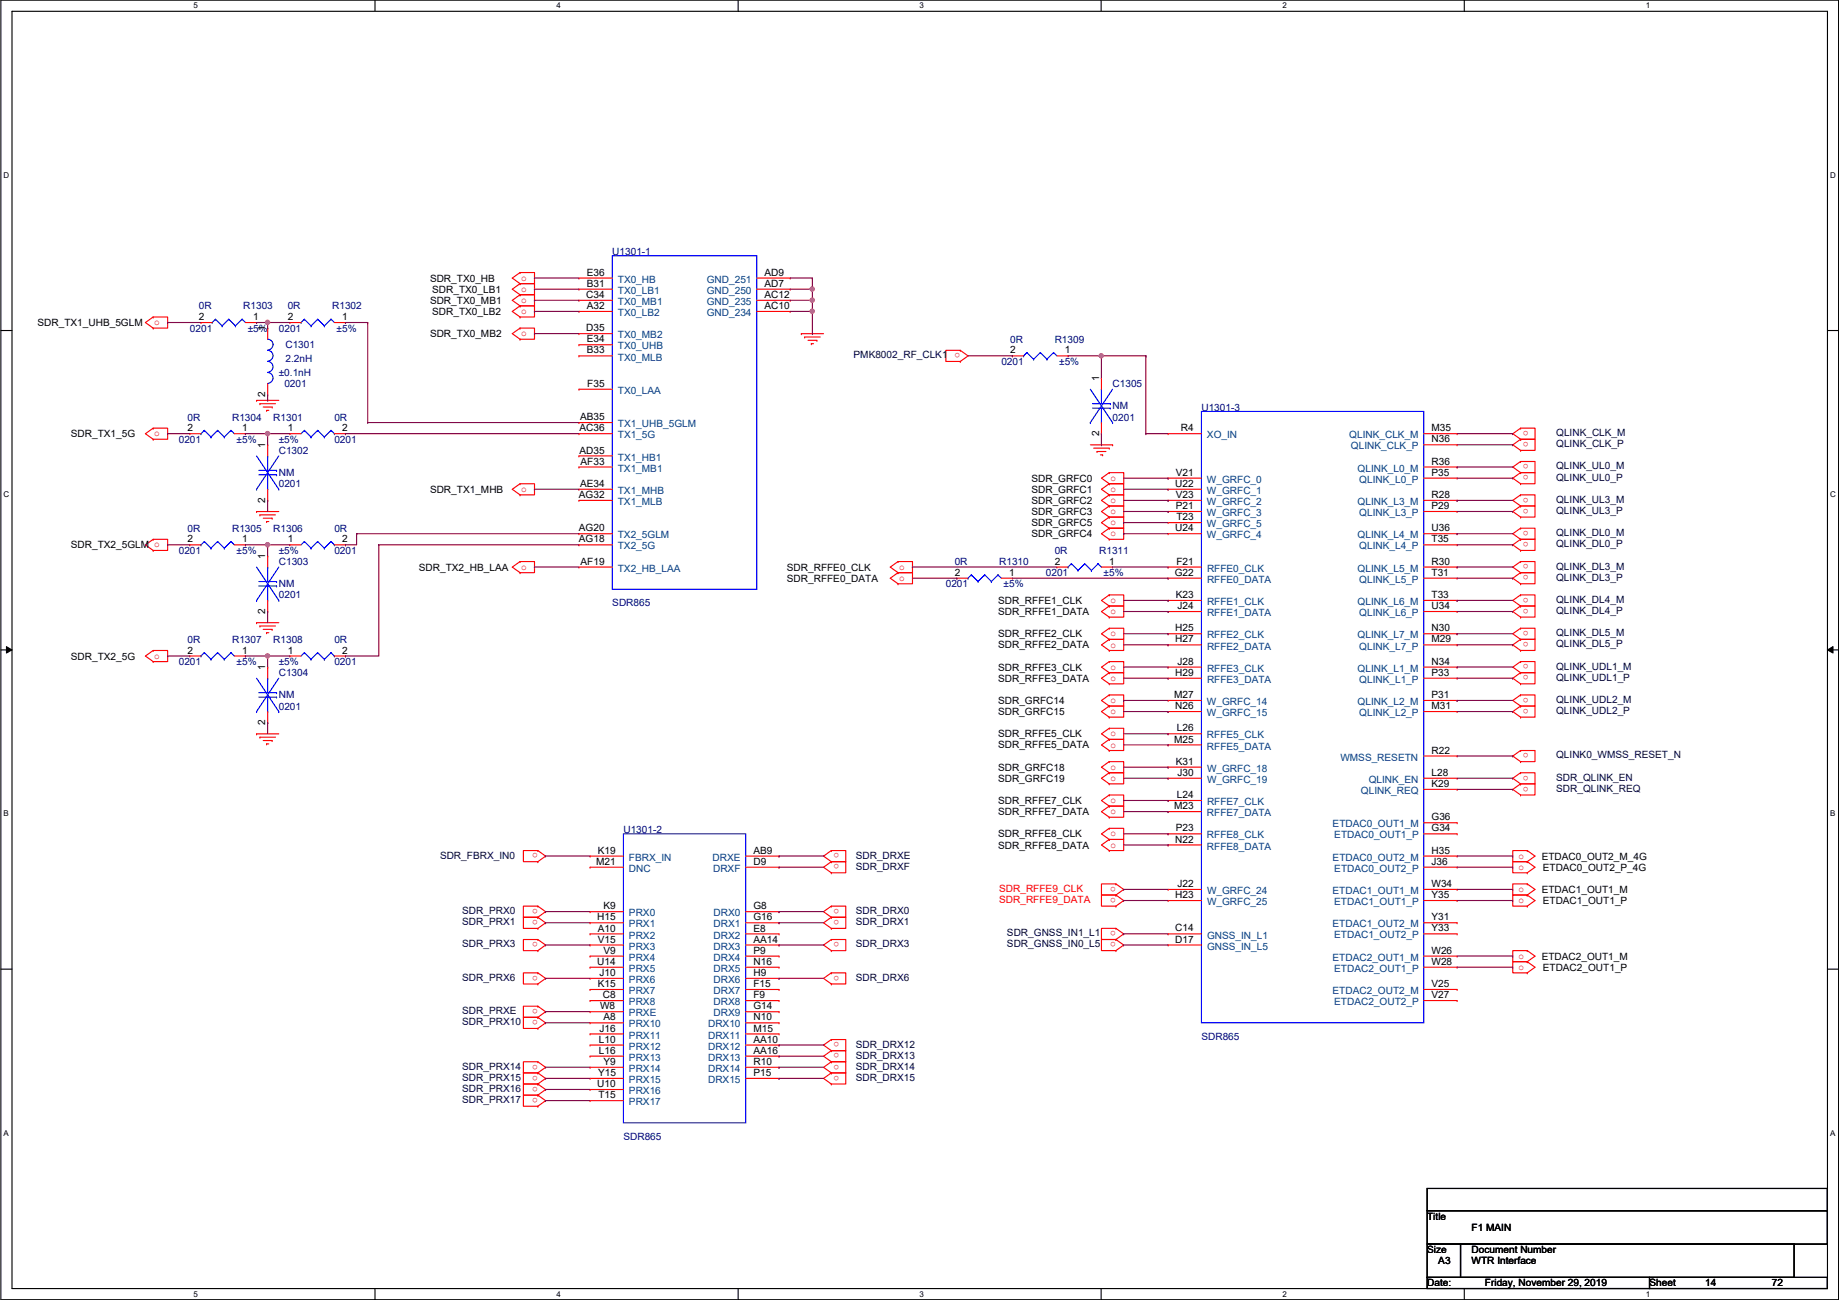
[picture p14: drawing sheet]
<svg xmlns="http://www.w3.org/2000/svg" width="420mm" height="297mm" viewBox="0 0 420 297" stroke-linecap="round" stroke-linejoin="round" font-family="sans-serif">
<defs><g id="words">
<g font-size="2.3" fill="#000080">
<text x="139.9" y="58.2">U1301-1</text>
<text x="45.4" y="70.7">0R</text>
<text x="55.6" y="70.7">R1303</text>
<text x="65.7" y="70.7">0R</text>
<text x="75.9" y="70.7">R1302</text>
<text x="43.4" y="75.8">0201</text>
<text x="56.6" y="75.8">±5%</text>
<text x="63.7" y="75.8">0201</text>
<text x="76.9" y="75.8">±5%</text>
<text x="65.2" y="79.6">C1301</text>
<text x="65.2" y="82.6">2.2nH</text>
<text x="228.8" y="83.4">0201</text>
<text x="230.8" y="78.3">0R</text>
<text x="241" y="78.3">R1309</text>
<text x="242" y="83.4">±5%</text>
<text x="63.7" y="85.9">±0.1nH</text>
<text x="65" y="88.5">0201</text>
<text x="254.2" y="88.5">C1305</text>
<text x="254.2" y="93.6">NM</text>
<text x="274.5" y="93.8">U1301-3</text>
<text x="40.8" y="101.2">0201</text>
<text x="42.9" y="96.1">0R</text>
<text x="53" y="96.1">R1304</text>
<text x="54" y="101.2">±5%</text>
<text x="62.4" y="96.1">R1301</text>
<text x="63.7" y="101.2">±5%</text>
<text x="76.4" y="96.1">0R</text>
<text x="76.4" y="101.2">0201</text>
<text x="254.2" y="96.1">0201</text>
<text x="63.7" y="103.7">C1302</text>
<text x="63.7" y="108.8">NM</text>
<text x="63.7" y="111.3">0201</text>
<text x="42.9" y="121.5">0R</text>
<text x="53" y="121.5">R1305</text>
<text x="62.4" y="121.5">R1306</text>
<text x="76.4" y="121.5">0R</text>
<text x="40.8" y="126.6">0201</text>
<text x="54" y="126.6">±5%</text>
<text x="63.7" y="126.6">±5%</text>
<text x="63.7" y="129.1">C1303</text>
<text x="76.4" y="126.6">0201</text>
<text x="218.1" y="129.1">0R</text>
<text x="228.3" y="129.1">R1310</text>
<text x="238.9" y="131.6">0201</text>
<text x="241" y="126.6">0R</text>
<text x="251.1" y="126.6">R1311</text>
<text x="252.1" y="131.6">±5%</text>
<text x="63.7" y="134.2">NM</text>
<text x="63.7" y="136.7">0201</text>
<text x="216.1" y="134.2">0201</text>
<text x="229.3" y="134.2">±5%</text>
<text x="139.9" y="138.5">SDR865</text>
<text x="42.9" y="146.9">0R</text>
<text x="53" y="146.9">R1307</text>
<text x="62.4" y="146.9">R1308</text>
<text x="76.4" y="146.9">0R</text>
<text x="40.8" y="152">0201</text>
<text x="54" y="152">±5%</text>
<text x="63.7" y="154.5">C1304</text>
<text x="63.7" y="152">±5%</text>
<text x="76.4" y="152">0201</text>
<text x="63.7" y="159.6">NM</text>
<text x="63.7" y="162.1">0201</text>
<text x="142.4" y="190.3">U1301-2</text>
<text x="274.5" y="237.6">SDR865</text>
<text x="142.4" y="260.4">SDR865</text>
</g>
<g font-size="2.3">
<text x="98.2" y="64.3">SDR_TX0_HB</text>
<text x="134" y="63">E36</text>
<text x="134" y="65.5">B31</text>
<text x="174.7" y="63">AD9</text>
<text x="174.7" y="65.5">AD7</text>
<text x="98.2" y="69.4">SDR_TX0_MB1</text>
<text x="98.8" y="72">SDR_TX0_LB2</text>
<text x="98.8" y="66.9">SDR_TX0_LB1</text>
<text x="133.9" y="68.1">C34</text>
<text x="134" y="70.6">A32</text>
<text x="174.7" y="68.1">AC12</text>
<text x="174.7" y="70.6">AC10</text>
<text x="8.6" y="74.5">SDR_TX1_UHB_5GLM</text>
<text x="45.4" y="73.1">2</text>
<text x="57.9" y="73.1">1</text>
<text x="60.6" y="75.7" transform="rotate(-90 60.6 75.7)">1</text>
<text x="65.7" y="73.1">2</text>
<text x="78.2" y="73.1">1</text>
<text x="98.2" y="77">SDR_TX0_MB2</text>
<text x="133.9" y="75.7">D35</text>
<text x="134" y="78.2">E34</text>
<text x="134" y="80.8">B33</text>
<text x="230.8" y="80.8">2</text>
<text x="243.3" y="80.8">1</text>
<text x="134.2" y="88.4">F35</text>
<text x="251.1" y="87.2" transform="rotate(-90 251.1 87.2)">1</text>
<text x="60.6" y="90.7" transform="rotate(-90 60.6 90.7)">2</text>
<text x="16.2" y="99.9">SDR_TX1_5G</text>
<text x="42.9" y="98.5">2</text>
<text x="55.3" y="98.5">1</text>
<text x="65.7" y="98.5">1</text>
<text x="78.2" y="98.5">2</text>
<text x="132.4" y="98.5">AC36</text>
<text x="132.5" y="96">AB35</text>
<text x="251.1" y="99.6" transform="rotate(-90 251.1 99.6)">2</text>
<text x="269.8" y="98.5">R4</text>
<text x="327.1" y="101.1">N36</text>
<text x="327.1" y="98.5">M35</text>
<text x="60.6" y="102.4" transform="rotate(-90 60.6 102.4)">1</text>
<text x="132.4" y="103.6">AD35</text>
<text x="132.7" y="106.2">AF33</text>
<text x="327.1" y="106.2">R36</text>
<text x="98.2" y="112.6">SDR_TX1_MHB</text>
<text x="132.3" y="113.8">AG32</text>
<text x="132.5" y="111.2">AE34</text>
<text x="235.7" y="112.6">SDR_GRFC1</text>
<text x="235.7" y="110.1">SDR_GRFC0</text>
<text x="268.5" y="111.2">U22</text>
<text x="268.6" y="113.8">V23</text>
<text x="268.6" y="108.7">V21</text>
<text x="327.1" y="113.8">R28</text>
<text x="327.1" y="108.7">P35</text>
<text x="60.6" y="114.8" transform="rotate(-90 60.6 114.8)">2</text>
<text x="235.7" y="117.7">SDR_GRFC3</text>
<text x="235.7" y="115.1">SDR_GRFC2</text>
<text x="268.7" y="116.3">P21</text>
<text x="268.8" y="118.9">T23</text>
<text x="327.1" y="116.3">P29</text>
<text x="16.2" y="125.3">SDR_TX2_5GLM o</text>
<text x="42.9" y="123.9">2</text>
<text x="55.3" y="123.9">1</text>
<text x="65.7" y="123.9">1</text>
<text x="78.2" y="123.9">2</text>
<text x="132.3" y="121.4">AG20</text>
<text x="132.3" y="123.9">AG18</text>
<text x="235.6" y="122.8">SDR_GRFC4</text>
<text x="235.6" y="120.2">SDR_GRFC5</text>
<text x="268.5" y="121.4">U24</text>
<text x="327.1" y="121.4">U36</text>
<text x="327.1" y="123.9">T35</text>
<text x="60.6" y="127.8" transform="rotate(-90 60.6 127.8)">1</text>
<text x="95.7" y="130.4">SDR_TX2_HB_LAA</text>
<text x="132.7" y="129">AF19</text>
<text x="179.8" y="130.4">SDR_RFFE0_CLK</text>
<text x="218.1" y="131.6">2</text>
<text x="230.6" y="131.6">1</text>
<text x="241" y="129">2</text>
<text x="253.4" y="129">1</text>
<text x="268.4" y="131.6">G22</text>
<text x="268.8" y="129">F21</text>
<text x="327.1" y="131.6">T31</text>
<text x="327.1" y="129">R30</text>
<text x="179.8" y="132.9">SDR_RFFE0_DATA</text>
<text x="268.7" y="136.6">K23</text>
<text x="327.1" y="136.6">T33</text>
<text x="60.6" y="140.2" transform="rotate(-90 60.6 140.2)">2</text>
<text x="228" y="140.5">SDR_RFFE1_DATA</text>
<text x="228" y="138">SDR_RFFE1_CLK</text>
<text x="269" y="139.2">J24</text>
<text x="327.1" y="139.2">U34</text>
<text x="42.9" y="149.3">2</text>
<text x="55.3" y="149.3">1</text>
<text x="65.7" y="149.3">1</text>
<text x="78.2" y="149.3">2</text>
<text x="228" y="148.2">SDR_RFFE2_DATA</text>
<text x="228" y="145.6">SDR_RFFE2_CLK</text>
<text x="268.5" y="146.8">H27</text>
<text x="268.5" y="144.3">H25</text>
<text x="327.1" y="144.3">N30</text>
<text x="327.1" y="146.8">M29</text>
<text x="16.2" y="150.7">SDR_TX2_5G</text>
<text x="60.6" y="153.2" transform="rotate(-90 60.6 153.2)">1</text>
<text x="228" y="155.8">SDR_RFFE3_DATA</text>
<text x="228" y="153.2">SDR_RFFE3_CLK</text>
<text x="268.5" y="154.4">H29</text>
<text x="269" y="151.9">J28</text>
<text x="327.1" y="154.4">P33</text>
<text x="327.1" y="151.9">N34</text>
<text x="228" y="160.9">SDR_GRFC14</text>
<text x="268.3" y="159.5">M27</text>
<text x="327.1" y="159.5">P31</text>
<text x="60.6" y="165.6" transform="rotate(-90 60.6 165.6)">2</text>
<text x="228" y="163.4">SDR_GRFC15</text>
<text x="268.5" y="162">N26</text>
<text x="268.9" y="167.1">L26</text>
<text x="327.1" y="162">M31</text>
<text x="228" y="171">SDR_RFFE5_DATA</text>
<text x="228" y="168.5">SDR_RFFE5_CLK</text>
<text x="268.3" y="169.7">M25</text>
<text x="327.1" y="172.2">R22</text>
<text x="228" y="178.6">SDR_GRFC19</text>
<text x="228" y="176.1">SDR_GRFC18</text>
<text x="268.7" y="174.7">K31</text>
<text x="269" y="177.3">J30</text>
<text x="327.1" y="177.3">L28</text>
<text x="327.1" y="179.8">K29</text>
<text x="228" y="183.7">SDR_RFFE7_CLK</text>
<text x="268.3" y="184.9">M23</text>
<text x="268.9" y="182.4">L24</text>
<text x="228" y="191.3">SDR_RFFE8_CLK</text>
<text x="228" y="186.3">SDR_RFFE7_DATA</text>
<text x="268.7" y="190">P23</text>
<text x="327.1" y="187.4">G36</text>
<text x="327.1" y="190">G34</text>
<text x="136.2" y="197.6">M21</text>
<text x="136.6" y="195.1">K19</text>
<text x="172.1" y="195.1">AB9</text>
<text x="172.1" y="197.6">D9</text>
<text x="228" y="193.9">SDR_RFFE8_DATA</text>
<text x="268.5" y="192.5">N22</text>
<text x="327.1" y="197.6">J36</text>
<text x="327.1" y="195.1">H35</text>
<text x="352.2" y="196.4">ETDAC0_OUT2_M_4G</text>
<text x="269" y="202.7">J22</text>
<text x="327.1" y="202.7">W34</text>
<text x="352.5" y="199">ETDAC0_OUT2_P_4G</text>
<text x="137.9" y="207.8">K9</text>
<text x="172.1" y="207.8">G8</text>
<text x="268.5" y="205.2">H23</text>
<text x="327.1" y="205.2">Y35</text>
<text x="352.2" y="204">ETDAC1_OUT1_M</text>
<text x="352.5" y="206.6">ETDAC1_OUT1_P</text>
<text x="136.5" y="210.3">H15</text>
<text x="136.6" y="215.4">V15</text>
<text x="136.6" y="212.8">A10</text>
<text x="172.1" y="215.4">AA14</text>
<text x="172.1" y="210.3">G16</text>
<text x="172.1" y="212.8">E8</text>
<text x="268.5" y="215.4">D17</text>
<text x="268.5" y="212.8">C14</text>
<text x="327.1" y="212.8">Y33</text>
<text x="327.1" y="210.3">Y31</text>
<text x="136.5" y="220.5">U14</text>
<text x="137.9" y="217.9">V9</text>
<text x="172.1" y="217.9">P9</text>
<text x="172.1" y="220.5">N16</text>
<text x="327.1" y="220.4">W28</text>
<text x="327.1" y="217.9">W26</text>
<text x="352.2" y="219.3">ETDAC2_OUT1_M</text>
<text x="352.5" y="221.8">ETDAC2_OUT1_P</text>
<text x="136.6" y="225.5">K15</text>
<text x="137" y="223">J10</text>
<text x="172.1" y="223">H9</text>
<text x="172.1" y="225.5">F15</text>
<text x="327.1" y="225.5">V25</text>
<text x="137.1" y="230.6">W8</text>
<text x="137.7" y="228.1">C8</text>
<text x="137.9" y="233.2">A8</text>
<text x="172.1" y="233.2">N10</text>
<text x="172.1" y="230.6">G14</text>
<text x="172.1" y="228.1">F9</text>
<text x="327.1" y="228.1">V27</text>
<text x="136.8" y="238.2">L10</text>
<text x="137" y="235.7">J16</text>
<text x="172.1" y="238.2">AA10</text>
<text x="172.1" y="235.7">M15</text>
<text x="136.6" y="245.9">Y15</text>
<text x="136.8" y="240.8">L16</text>
<text x="137.9" y="243.3">Y9</text>
<text x="172.1" y="240.8">AA16</text>
<text x="172.1" y="243.3">R10</text>
<text x="172.1" y="245.9">P15</text>
<text x="136.5" y="248.4">U10</text>
<text x="136.7" y="250.9">T15</text>
<text x="326.1" y="278.7">Title</text>
<text x="336.2" y="281.3">F1 MAIN</text>
<text x="326.1" y="286.3">Size</text>
<text x="336.2" y="286.3">Document Number</text>
<text x="326.1" y="294">Date:</text>
<text x="328.6" y="288.9">A3</text>
<text x="336.2" y="288.9">WTR Interface</text>
<text x="339.3" y="293.9">Friday, November 29, 2019</text>
<text x="376.9" y="293.9">Sheet</text>
<text x="389.6" y="293.9">14</text>
<text x="404.8" y="293.9">72</text>
</g>
<g font-size="2.3" fill="#f00">
<text x="119.1" y="64.1">o</text>
<text x="119.1" y="71.8">o</text>
<text x="119.1" y="66.7">o</text>
<text x="119.1" y="69.2">o</text>
<text x="35.3" y="74.3">o</text>
<text x="119.1" y="76.8">o</text>
<text x="219.4" y="80.7" transform="rotate(180 219.4 80.7)">o</text>
<text x="35.3" y="99.7">o</text>
<text x="349.2" y="101" transform="rotate(180 349.2 101)">o</text>
<text x="349.2" y="98.5" transform="rotate(180 349.2 98.5)">o</text>
<text x="349.2" y="106.1" transform="rotate(180 349.2 106.1)">o</text>
<text x="119.1" y="112.4">o</text>
<text x="253.7" y="112.4">o</text>
<text x="253.7" y="109.9">o</text>
<text x="349.2" y="113.7" transform="rotate(180 349.2 113.7)">o</text>
<text x="349.2" y="108.6" transform="rotate(180 349.2 108.6)">o</text>
<text x="253.7" y="117.5">o</text>
<text x="253.7" y="114.9">o</text>
<text x="349.2" y="116.2" transform="rotate(180 349.2 116.2)">o</text>
<text x="253.7" y="122.6">o</text>
<text x="253.7" y="120">o</text>
<text x="349.2" y="123.9" transform="rotate(180 349.2 123.9)">o</text>
<text x="349.2" y="121.3" transform="rotate(180 349.2 121.3)">o</text>
<text x="119.1" y="130.2">o</text>
<text x="205.4" y="130.2">o</text>
<text x="349.2" y="131.5" transform="rotate(180 349.2 131.5)">o</text>
<text x="349.2" y="128.9" transform="rotate(180 349.2 128.9)">o</text>
<text x="205.4" y="132.7">o</text>
<text x="253.7" y="137.8">o</text>
<text x="349.2" y="136.6" transform="rotate(180 349.2 136.6)">o</text>
<text x="253.7" y="140.3">o</text>
<text x="349.2" y="139.1" transform="rotate(180 349.2 139.1)">o</text>
<text x="253.7" y="148">o</text>
<text x="253.7" y="145.4">o</text>
<text x="349.2" y="146.7" transform="rotate(180 349.2 146.7)">o</text>
<text x="349.2" y="144.2" transform="rotate(180 349.2 144.2)">o</text>
<text x="35.3" y="150.5">o</text>
<text x="253.7" y="155.6">o</text>
<text x="253.7" y="153">o</text>
<text x="349.2" y="154.3" transform="rotate(180 349.2 154.3)">o</text>
<text x="349.2" y="151.8" transform="rotate(180 349.2 151.8)">o</text>
<text x="253.7" y="160.7">o</text>
<text x="349.2" y="162" transform="rotate(180 349.2 162)">o</text>
<text x="349.2" y="159.4" transform="rotate(180 349.2 159.4)">o</text>
<text x="253.7" y="163.2">o</text>
<text x="253.7" y="170.8">o</text>
<text x="253.7" y="168.3">o</text>
<text x="349.2" y="172.1" transform="rotate(180 349.2 172.1)">o</text>
<text x="253.7" y="178.4">o</text>
<text x="253.7" y="175.9">o</text>
<text x="349.2" y="179.7" transform="rotate(180 349.2 179.7)">o</text>
<text x="349.2" y="177.2" transform="rotate(180 349.2 177.2)">o</text>
<text x="253.7" y="183.5">o</text>
<text x="253.7" y="191.1">o</text>
<text x="253.7" y="186">o</text>
<text x="122.9" y="195" transform="rotate(180 122.9 195)">o</text>
<text x="191.7" y="197.5" transform="rotate(180 191.7 197.5)">o</text>
<text x="191.7" y="195" transform="rotate(180 191.7 195)">o</text>
<text x="253.7" y="193.7">o</text>
<text x="346.9" y="196.2">o</text>
<text x="228.3" y="203.8">SDR_RFFE9_CLK</text>
<text x="255" y="202.6" transform="rotate(180 255 202.6)">o</text>
<text x="346.9" y="203.8">o</text>
<text x="346.9" y="198.7">o</text>
<text x="122.9" y="207.7" transform="rotate(180 122.9 207.7)">o</text>
<text x="191.7" y="207.7" transform="rotate(180 191.7 207.7)">o</text>
<text x="228.3" y="206.3">SDR_RFFE9_DATA</text>
<text x="255" y="205.1" transform="rotate(180 255 205.1)">o</text>
<text x="346.9" y="206.4">o</text>
<text x="122.9" y="215.3" transform="rotate(180 122.9 215.3)">o</text>
<text x="122.9" y="210.2" transform="rotate(180 122.9 210.2)">o</text>
<text x="191.7" y="215.3" transform="rotate(180 191.7 215.3)">o</text>
<text x="191.7" y="210.2" transform="rotate(180 191.7 210.2)">o</text>
<text x="255" y="215.3" transform="rotate(180 255 215.3)">o</text>
<text x="255" y="212.8" transform="rotate(180 255 212.8)">o</text>
<text x="346.9" y="221.6">o</text>
<text x="346.9" y="219.1">o</text>
<text x="122.9" y="222.9" transform="rotate(180 122.9 222.9)">o</text>
<text x="191.7" y="222.9" transform="rotate(180 191.7 222.9)">o</text>
<text x="122.9" y="233.1" transform="rotate(180 122.9 233.1)">o</text>
<text x="122.9" y="230.5" transform="rotate(180 122.9 230.5)">o</text>
<text x="191.7" y="238.2" transform="rotate(180 191.7 238.2)">o</text>
<text x="122.9" y="245.8" transform="rotate(180 122.9 245.8)">o</text>
<text x="122.9" y="243.2" transform="rotate(180 122.9 243.2)">o</text>
<text x="191.7" y="245.8" transform="rotate(180 191.7 245.8)">o</text>
<text x="191.7" y="243.2" transform="rotate(180 191.7 243.2)">o</text>
<text x="191.7" y="240.7" transform="rotate(180 191.7 240.7)">o</text>
<text x="122.9" y="250.9" transform="rotate(180 122.9 250.9)">o</text>
<text x="122.9" y="248.3" transform="rotate(180 122.9 248.3)">o</text>
</g>
<g font-size="2.3" fill="#004080">
<text x="141.2" y="64.6">TX0_HB</text>
<text x="161.5" y="64.6">GND_251</text>
<text x="141.2" y="69.7">TX0_MB1</text>
<text x="141.2" y="67.1">TX0_LB1</text>
<text x="161.5" y="67.1">GND_250</text>
<text x="161.5" y="69.7">GND_235</text>
<text x="141.2" y="77.3">TX0_MB2</text>
<text x="141.2" y="72.2">TX0_LB2</text>
<text x="161.5" y="72.2">GND_234</text>
<text x="141.2" y="79.8">TX0_UHB</text>
<text x="141.2" y="82.4">TX0_MLB</text>
<text x="141.2" y="90">TX0_LAA</text>
<text x="141.2" y="100.2">TX1_5G</text>
<text x="141.2" y="97.6">TX1_UHB_5GLM</text>
<text x="275.8" y="100.2">XO_IN</text>
<text x="308.3" y="100.2">QLINK_CLK_M</text>
<text x="141.2" y="107.8">TX1_MB1</text>
<text x="141.2" y="105.2">TX1_HB1</text>
<text x="308.7" y="102.7">QLINK_CLK_P</text>
<text x="310.2" y="107.8">QLINK_L0_M</text>
<text x="141.2" y="112.9">TX1_MHB</text>
<text x="275.8" y="110.3">W_GRFC_0</text>
<text x="275.8" y="112.8">W_GRFC_1</text>
<text x="310.6" y="110.3">QLINK_L0_P</text>
<text x="141.2" y="115.4">TX1_MLB</text>
<text x="275.8" y="115.4">W_GRFC_2</text>
<text x="275.8" y="117.9">W_GRFC_3</text>
<text x="310.2" y="115.4">QLINK_L3_M</text>
<text x="310.6" y="117.9">QLINK_L3_P</text>
<text x="141.2" y="123">TX2_5GLM</text>
<text x="141.2" y="125.6">TX2_5G</text>
<text x="275.8" y="123">W_GRFC_4</text>
<text x="275.8" y="120.5">W_GRFC_5</text>
<text x="310.2" y="123">QLINK_L4_M</text>
<text x="310.6" y="125.5">QLINK_L4_P</text>
<text x="141.2" y="130.6">TX2_HB_LAA</text>
<text x="275.8" y="130.6">RFFE0_CLK</text>
<text x="310.2" y="130.6">QLINK_L5_M</text>
<text x="275.8" y="133.2">RFFE0_DATA</text>
<text x="310.6" y="133.2">QLINK_L5_P</text>
<text x="275.8" y="138.2">RFFE1_CLK</text>
<text x="275.8" y="140.8">RFFE1_DATA</text>
<text x="310.2" y="138.2">QLINK_L6_M</text>
<text x="310.6" y="140.8">QLINK_L6_P</text>
<text x="275.8" y="148.4">RFFE2_DATA</text>
<text x="275.8" y="145.9">RFFE2_CLK</text>
<text x="310.2" y="145.9">QLINK_L7_M</text>
<text x="310.6" y="148.4">QLINK_L7_P</text>
<text x="275.8" y="153.5">RFFE3_CLK</text>
<text x="310.2" y="153.5">QLINK_L1_M</text>
<text x="275.8" y="161.1">W_GRFC_14</text>
<text x="275.8" y="156">RFFE3_DATA</text>
<text x="310.2" y="161.1">QLINK_L2_M</text>
<text x="310.6" y="156">QLINK_L1_P</text>
<text x="275.8" y="163.6">W_GRFC_15</text>
<text x="310.6" y="163.6">QLINK_L2_P</text>
<text x="275.8" y="171.3">RFFE5_DATA</text>
<text x="275.8" y="168.7">RFFE5_CLK</text>
<text x="306.2" y="173.8">WMSS_RESETN</text>
<text x="275.8" y="176.3">W_GRFC_18</text>
<text x="275.8" y="178.9">W_GRFC_19</text>
<text x="312.7" y="178.9">QLINK_EN</text>
<text x="275.8" y="184">RFFE7_CLK</text>
<text x="310.9" y="181.4">QLINK_REQ</text>
<text x="275.8" y="191.6">RFFE8_CLK</text>
<text x="275.8" y="186.5">RFFE7_DATA</text>
<text x="304.5" y="189">ETDAC0_OUT1_M</text>
<text x="304.8" y="191.6">ETDAC0_OUT1_P</text>
<text x="143.7" y="196.7">FBRX_IN</text>
<text x="162.8" y="196.7">DRXE</text>
<text x="275.8" y="194.1">RFFE8_DATA</text>
<text x="304.5" y="196.7">ETDAC0_OUT2_M</text>
<text x="143.7" y="199.2">DNC</text>
<text x="162.9" y="199.2">DRXF</text>
<text x="304.8" y="199.2">ETDAC0_OUT2_P</text>
<text x="143.7" y="209.4">PRX0</text>
<text x="163" y="209.4">DRX0</text>
<text x="275.8" y="204.3">W_GRFC_24</text>
<text x="275.8" y="206.8">W_GRFC_25</text>
<text x="304.5" y="204.3">ETDAC1_OUT1_M</text>
<text x="304.8" y="206.8">ETDAC1_OUT1_P</text>
<text x="143.7" y="211.9">PRX1</text>
<text x="143.7" y="214.4">PRX2</text>
<text x="163" y="211.9">DRX1</text>
<text x="163" y="214.4">DRX2</text>
<text x="275.8" y="214.4">GNSS_IN_L1</text>
<text x="304.5" y="211.9">ETDAC1_OUT2_M</text>
<text x="304.8" y="214.4">ETDAC1_OUT2_P</text>
<text x="143.7" y="217">PRX3</text>
<text x="143.7" y="219.5">PRX4</text>
<text x="163" y="217">DRX3</text>
<text x="163" y="219.5">DRX4</text>
<text x="275.8" y="217">GNSS_IN_L5</text>
<text x="304.5" y="219.5">ETDAC2_OUT1_M</text>
<text x="143.7" y="222.1">PRX5</text>
<text x="143.7" y="227.1">PRX7</text>
<text x="143.7" y="224.6">PRX6</text>
<text x="163" y="222.1">DRX5</text>
<text x="163" y="224.6">DRX6</text>
<text x="163" y="227.1">DRX7</text>
<text x="304.5" y="227.1">ETDAC2_OUT2_M</text>
<text x="304.8" y="222.1">ETDAC2_OUT1_P</text>
<text x="143.7" y="232.2">PRXE</text>
<text x="143.7" y="229.7">PRX8</text>
<text x="163" y="232.2">DRX9</text>
<text x="163" y="229.7">DRX8</text>
<text x="304.8" y="229.7">ETDAC2_OUT2_P</text>
<text x="143.7" y="239.8">PRX12</text>
<text x="143.7" y="237.3">PRX11</text>
<text x="143.7" y="234.8">PRX10</text>
<text x="161.8" y="239.8">DRX12</text>
<text x="161.8" y="234.8">DRX10</text>
<text x="161.8" y="237.3">DRX11</text>
<text x="143.7" y="244.9">PRX14</text>
<text x="143.7" y="242.4">PRX13</text>
<text x="161.8" y="242.4">DRX13</text>
<text x="161.8" y="244.9">DRX14</text>
<text x="143.7" y="247.5">PRX15</text>
<text x="143.7" y="250">PRX16</text>
<text x="161.8" y="247.5">DRX15</text>
<text x="143.7" y="252.5">PRX17</text>
</g>
<g font-size="2.3" fill="#000040">
<text x="195" y="81.9">PMK8002_RF_CLK1</text>
<text x="355.5" y="99.7">QLINK_CLK_M</text>
<text x="355.5" y="107.3">QLINK_UL0_M</text>
<text x="355.5" y="102.2">QLINK_CLK_P</text>
<text x="355.5" y="109.8">QLINK_UL0_P</text>
<text x="355.5" y="117.4">QLINK_UL3_P</text>
<text x="355.5" y="114.9">QLINK_UL3_M</text>
<text x="355.5" y="125">QLINK_DL0_P</text>
<text x="355.5" y="122.5">QLINK_DL0_M</text>
<text x="355.5" y="130.1">QLINK_DL3_M</text>
<text x="355.5" y="137.7">QLINK_DL4_M</text>
<text x="355.5" y="132.7">QLINK_DL3_P</text>
<text x="355.5" y="140.3">QLINK_DL4_P</text>
<text x="355.5" y="147.9">QLINK_DL5_P</text>
<text x="355.5" y="145.4">QLINK_DL5_M</text>
<text x="355.5" y="155.5">QLINK_UDL1_P</text>
<text x="355.5" y="153">QLINK_UDL1_M</text>
<text x="355.5" y="160.6">QLINK_UDL2_M</text>
<text x="355.5" y="163.1">QLINK_UDL2_P</text>
<text x="355.5" y="173.3">QLINK0_WMSS_RESET_N</text>
<text x="355.5" y="178.4">SDR_QLINK_EN</text>
<text x="355.5" y="180.9">SDR_QLINK_REQ</text>
<text x="100.5" y="196.2">SDR_FBRX_IN0</text>
<text x="195.5" y="196.2">SDR_DRXE</text>
<text x="195.5" y="198.7">SDR_DRXF</text>
<text x="105.6" y="208.9">SDR_PRX0</text>
<text x="195.5" y="208.9">SDR_DRX0</text>
<text x="105.6" y="211.4">SDR_PRX1</text>
<text x="195.5" y="211.4">SDR_DRX1</text>
<text x="230.1" y="213.9">SDR_GNSS_IN1_L1</text>
<text x="105.6" y="216.5">SDR_PRX3</text>
<text x="195.5" y="216.5">SDR_DRX3</text>
<text x="230.1" y="216.5">SDR_GNSS_IN0_L5</text>
<text x="105.6" y="224.1">SDR_PRX6</text>
<text x="195.5" y="224.1">SDR_DRX6</text>
<text x="105.6" y="231.7">SDR_PRXE</text>
<text x="105.6" y="234.3">SDR_PRX10</text>
<text x="195.5" y="239.3">SDR_DRX12</text>
<text x="105.6" y="244.4">SDR_PRX14</text>
<text x="195.5" y="244.4">SDR_DRX14</text>
<text x="195.5" y="241.9">SDR_DRX13</text>
<text x="105.6" y="249.5">SDR_PRX16</text>
<text x="105.6" y="247">SDR_PRX15</text>
<text x="195.5" y="247">SDR_DRX15</text>
<text x="105.6" y="252">SDR_PRX17</text>
</g>
<g font-size="1.8">
<text x="44.2" y="1.9">5</text>
<text x="127.1" y="1.9">4</text>
<text x="210.1" y="1.9">3</text>
<text x="293" y="1.9">2</text>
<text x="376" y="1.9">1</text>
<text x=".8" y="40.6">D</text>
<text x="418.2" y="40.6">D</text>
<text x=".8" y="113.6">C</text>
<text x="418.2" y="113.6">C</text>
<text x=".8" y="186.6">B</text>
<text x="418.2" y="186.6">B</text>
<text x=".8" y="259.5">A</text>
<text x="418.2" y="259.5">A</text>
<text x="44.2" y="296.3">5</text>
<text x="127.1" y="296.3">4</text>
<text x="210.1" y="296.3">3</text>
<text x="293" y="296.3">2</text>
<text x="376" y="296.3">1</text>
</g>
</g></defs>
<path d="M.2 0h419.9v297h-419.9zM2.7 2.6h414.8v291.8h-414.8z" fill="none" stroke="#000" stroke-width=".25"/>
<g fill="#fff">
<path d="M44.2 .3h1v2h-1z"/>
<path d="M44.2 294.7h1v2h-1z"/>
</g>
<path d="M85.7 0v2.6M85.7 294.4v2.6" fill="none" stroke="#000" stroke-width=".25"/>
<g fill="#fff">
<path d="M127.1 .3h1v2h-1z"/>
<path d="M127.1 294.7h1v2h-1z"/>
</g>
<path d="M168.6 0v2.6M168.6 294.4v2.6" fill="none" stroke="#000" stroke-width=".25"/>
<g fill="#fff">
<path d="M210.1 .3h1v2h-1z"/>
<path d="M210.1 294.7h1v2h-1z"/>
</g>
<path d="M251.6 0v2.6M251.6 294.4v2.6" fill="none" stroke="#000" stroke-width=".25"/>
<g fill="#fff">
<path d="M293 .3h1v2h-1z"/>
<path d="M293 294.7h1v2h-1z"/>
</g>
<path d="M334.5 0v2.6M334.5 294.4v2.6" fill="none" stroke="#000" stroke-width=".25"/>
<g fill="#fff">
<path d="M376 .3h1v2h-1z"/>
<path d="M376 294.7h1v2h-1z"/>
<path d="M.8 39h1.3v2h-1.3z"/>
<path d="M418.2 39h1.2v2h-1.2z"/>
<path d="M.8 112h1.3v2h-1.3z"/>
<path d="M418.2 112h1.2v2h-1.2z"/>
</g>
<path d="M.2 75.5h2.5M417.5 75.5h2.6" fill="none" stroke="#000" stroke-width=".25"/>
<g fill="#fff">
<path d="M.8 185h1.2v1.9h-1.2z"/>
<path d="M418.2 185h1.1v1.9h-1.1z"/>
</g>
<path d="M.2 148.5h2.5M417.5 148.5h2.6" fill="none" stroke="#000" stroke-width=".25"/>
<path d="M1.5 147.7l1.2 .8-1.2 .7zM417.5 148.5l1.3-.8v1.5z" fill="#000"/>
<path d="M1.5 147.7l1.2 .8-1.2 .7zM417.5 148.5l1.3-.8v1.5z" fill="none" stroke="#000" stroke-width=".23"/>
<g fill="#fff">
<path d="M.8 257.9h1.2v2h-1.2z"/>
<path d="M418.2 257.9h1.1v2h-1.1z"/>
</g>
<path d="M.2 221.4h2.5M417.5 221.4h2.6M326.1 271.6h91.4v5h-91.4zM326.1 276.6h91.4v7.7h-91.4zM326.1 284.3h7.6v7.6h-7.6zM326.1 291.9h50.8v2.5h-50.8zM333.7 284.3h76.2v7.6h-76.2zM376.9 291.9h40.6v2.5h-40.6z" fill="none" stroke="#000" stroke-width=".25"/>
<g fill="none" stroke="#f00" stroke-width=".25">
<path d="M35 72.4h.1M35 75h.1M35 72.4h3.3v2.6h-3.3M35 72.4l-1.8 1.3 1.8 1.3M45.9 73.7h.1M45.9 73.7h2.6M56.1 73.7h2.5M58.6 73.7h.1M61.2 75h.1M61.2 75v2.5M66.2 73.7h.1M66.2 73.7h2.6"/>
<path d="M76.4 73.7h2.5M78.9 73.7h.1M118.8 75h.1M118.8 77.5h.1M118.8 75h3.3v2.5h-3.3M118.8 75l-1.8 1.2 1.8 1.3M118.8 72.4h.1M118.8 69.9h3.3v2.5h-3.3M118.8 69.9l-1.8 1.3 1.8 1.2M118.8 64.8h3.3v2.6h-3.3M118.8 64.8l-1.8 1.3 1.8 1.3M118.8 67.4h.1"/>
<path d="M118.8 69.9h.1M118.8 67.4h3.3v2.5h-3.3M118.8 67.4l-1.8 1.2 1.8 1.3M118.8 62.3h.1M118.8 64.8h.1M118.8 62.3h3.3v2.5h-3.3M118.8 62.3l-1.8 1.2 1.8 1.3M132.3 63.5h.1M132.3 63.5h7.6M132.3 78.8h.1M132.3 78.8h7.6M132.3 76.2h.1"/>
<path d="M132.3 76.2h7.6M132.3 68.6h.1M132.3 68.6h7.6M132.3 66.1h.1M132.3 66.1h7.6M132.3 71.2h.1M132.3 71.2h7.6M172.9 63.5h7.6M172.9 66.1h7.6M172.9 68.6h7.6M172.9 71.2h7.6M180.5 63.5h.1"/>
<path d="M180.5 66.1h.1M180.5 68.6h.1M180.5 71.2h.1M183.1 76.2h.1M183.1 76.2h5.1M183.8 77h.1M183.8 77h3.6M184.6 77.8h2M185.4 78.5h.1M185.4 78.5h.5M186.6 77.8h.1M35 97.8h.1"/>
<path d="M35 97.8h3.3v2.6h-3.3M35 97.8l-1.8 1.3 1.8 1.3M43.4 99.1h.1M43.4 99.1h2.5M53.5 99.1h2.6M56.1 99.1h.1M58.6 91.5h.1M58.6 91.5h5.1M59.4 92.2h.1M59.4 92.2h3.5M60.1 93h2.1M60.9 93.8h.1"/>
<path d="M60.9 93.8h.5M61.2 90.2h.1M61.2 87.7v2.5M62.2 93h.1M66.2 99.1h.1M66.2 99.1h2.6M76.4 99.1h2.5M78.9 99.1h.1M132.3 99.1h.1M132.3 99.1h7.6M132.3 96.6h.1M132.3 96.6h7.6"/>
<path d="M132.3 88.9h.1M132.3 88.9h7.6M132.3 81.3h.1M132.3 81.3h7.6M219.4 82.6h.1M219.4 80.1h.1M219.4 80.1h-3.3v2.5h3.3M219.4 80.1l1.8 1.2-1.8 1.3M231.3 81.3h.1M231.3 81.3h2.6M241.5 81.3h2.5M244 81.3h.1"/>
<path d="M251.6 99.1h.1M251.6 96.6v2.5M251.6 86.4h.1M251.6 86.4v2.5M266.9 99.1h.1M266.9 99.1h7.6M325.3 99.1h7.6M332.9 99.1h.1M347.4 97.8h.1M347.4 97.8h3.3v2.6h-3.3M347.4 97.8l-1.8 1.3 1.8 1.3M35 100.4h.1"/>
<path d="M58.6 116.9h.1M58.6 116.9h5.1M59.4 117.6h.1M59.4 117.6h3.5M60.1 118.4h2.1M60.9 119.2h.1M60.9 119.2h.5M61.2 114.3h.1M61.2 111.8v2.5M61.2 101.6h.1M61.2 101.6v2.6M62.2 118.4h.1"/>
<path d="M118.8 110.5h.1M118.8 113.1h.1M118.8 110.5h3.3v2.6h-3.3M118.8 110.5l-1.8 1.3 1.8 1.3M132.3 114.3h.1M132.3 114.3h7.6M132.3 106.7h.1M132.3 106.7h7.6M132.3 111.8h.1M132.3 111.8h7.6M132.3 104.2h.1M132.3 104.2h7.6"/>
<path d="M249.1 101.6h5.1M249.9 102.4h3.5M250.6 103.2h.1M250.6 103.2h2.1M251.4 103.9h.5M251.9 103.9h.1M253.4 118.1h.1M253.4 118.1h3.3v2.6h-3.3M253.4 118.1l-1.7 1.3 1.7 1.3M253.4 110.5h3.3v2.6h-3.3M253.4 110.5l-1.7 1.3 1.7 1.3M253.4 118.2h.1"/>
<path d="M253.4 115.6h3.3v2.6h-3.3M253.4 115.6l-1.7 1.3 1.7 1.3M253.4 113.1h.1M253.4 115.6h.1M253.4 113.1h3.3v2.5h-3.3M253.4 113.1l-1.7 1.2 1.7 1.3M253.4 108h.1M253.4 110.5h.1M253.4 108h3.3v2.5h-3.3M253.4 108l-1.7 1.3 1.7 1.2M253.4 102.4h.1M254.2 101.6h.1"/>
<path d="M266.9 114.3h.1M266.9 114.3h7.6M266.9 109.3h.1M266.9 109.3h7.6M266.9 111.8h.1M266.9 111.8h7.6M266.9 119.4h.1M266.9 119.4h7.6M266.9 116.9h.1M266.9 116.9h7.6M325.3 106.7h7.6M325.3 114.3h7.6"/>
<path d="M325.3 109.3h7.6M325.3 116.9h7.6M325.3 101.6h7.6M332.9 106.7h.1M332.9 114.3h.1M332.9 109.3h.1M332.9 116.9h.1M332.9 101.6h.1M347.4 118.1h.1M347.4 115.6h3.3v2.5h-3.3M347.4 115.6l-1.8 1.3 1.8 1.2M347.4 115.6h.1"/>
<path d="M347.4 113.1h.1M347.4 113.1h3.3v2.5h-3.3M347.4 113.1l-1.8 1.2 1.8 1.3M347.4 110.5h.1M347.4 108h3.3v2.5h-3.3M347.4 108l-1.8 1.3 1.8 1.2M347.4 108h.1M347.4 105.4h.1M347.4 105.4h3.3v2.6h-3.3M347.4 105.4l-1.8 1.3 1.8 1.3M347.4 102.9h.1M347.4 100.4h3.3v2.5h-3.3"/>
<path d="M347.4 100.4l-1.8 1.2 1.8 1.3M347.4 100.4h.1M35 123.2h.1M35 125.8h.1M35 123.2h3.3v2.6h-3.3M35 123.2l-1.8 1.3 1.8 1.3M43.4 124.5h.1M43.4 124.5h2.5M53.5 124.5h2.6M56.1 124.5h.1M61.2 139.7h.1M61.2 137.2v2.5"/>
<path d="M61.2 127h.1M61.2 127v2.6M66.2 124.5h.1M66.2 124.5h2.6M76.4 124.5h2.5M78.9 124.5h.1M118.8 128.3h.1M118.8 130.8h.1M118.8 128.3h3.3v2.5h-3.3M118.8 128.3l-1.8 1.3 1.8 1.2M132.3 122h.1M132.3 122h7.6"/>
<path d="M132.3 124.5h.1M132.3 124.5h7.6M132.3 129.6h.1M132.3 129.6h7.6M205.2 133.4h.1M205.2 130.9h3.3v2.5h-3.3M205.2 130.9l-1.8 1.2 1.8 1.3M205.2 128.3h.1M205.2 130.9h.1M205.2 128.3h3.3v2.6h-3.3M205.2 128.3l-1.8 1.3 1.8 1.3M218.6 132.1h.1"/>
<path d="M218.6 132.1h2.6M228.8 132.1h2.5M231.3 132.1h.1M241.5 129.6h.1M241.5 129.6h2.5M251.6 129.6h2.6M253.4 123.2h.1M253.4 120.7h3.3v2.5h-3.3M253.4 120.7l-1.7 1.3 1.7 1.2M253.4 120.7h.1M253.4 138.5h3.3v2.5h-3.3M253.4 138.5l-1.7 1.2 1.7 1.3"/>
<path d="M253.4 135.9h.1M253.4 138.5h.1M253.4 135.9h3.3v2.6h-3.3M253.4 135.9l-1.7 1.3 1.7 1.3M254.2 129.6h.1M266.9 121.9h.1M266.9 121.9h7.6M266.9 137.2h.1M266.9 137.2h7.6M266.9 139.7h.1M266.9 139.7h7.6M266.9 132.1h.1"/>
<path d="M266.9 132.1h7.6M266.9 129.6h.1M266.9 129.6h7.6M325.3 121.9h7.6M325.3 139.7h7.6M325.3 124.5h7.6M325.3 137.2h7.6M325.3 132.1h7.6M325.3 129.6h7.6M332.9 121.9h.1M332.9 139.7h.1M332.9 124.5h.1"/>
<path d="M332.9 137.2h.1M332.9 132.1h.1M332.9 129.6h.1M347.4 138.5h3.3v2.5h-3.3M347.4 138.5l-1.8 1.2 1.8 1.3M347.4 138.5h.1M347.4 135.9h.1M347.4 135.9h3.3v2.6h-3.3M347.4 135.9l-1.8 1.3 1.8 1.3M347.4 133.4h.1M347.4 130.8h3.3v2.6h-3.3M347.4 130.8l-1.8 1.3 1.8 1.3"/>
<path d="M347.4 130.8h.1M347.4 128.3h.1M347.4 128.3h3.3v2.5h-3.3M347.4 128.3l-1.8 1.3 1.8 1.2M347.4 125.8h.1M347.4 123.2h3.3v2.6h-3.3M347.4 123.2l-1.8 1.3 1.8 1.3M347.4 123.2h.1M347.4 120.7h.1M347.4 120.7h3.3v2.5h-3.3M347.4 120.7l-1.8 1.3 1.8 1.2M35 148.6h.1"/>
<path d="M35 151.2h.1M35 148.6h3.3v2.6h-3.3M35 148.6l-1.8 1.3 1.8 1.3M43.4 149.9h.1M43.4 149.9h2.5M53.5 149.9h2.6M56.1 149.9h.1M58.6 142.3h.1M58.6 142.3h5.1M59.4 143h.1M59.4 143h3.5M60.1 143.8h2.1"/>
<path d="M60.9 144.6h.1M60.9 144.6h.5M61.2 152.4h.1M61.2 152.4v2.6M62.2 143.8h.1M66.2 149.9h.1M66.2 149.9h2.6M76.4 149.9h2.5M78.9 149.9h.1M253.4 158.8h.1M253.4 158.8h3.3v2.5h-3.3M253.4 158.8l-1.7 1.3 1.7 1.2"/>
<path d="M253.4 156.3h.1M253.4 153.7h3.3v2.6h-3.3M253.4 153.7l-1.7 1.3 1.7 1.3M253.4 151.2h.1M253.4 153.7h.1M253.4 151.2h3.3v2.5h-3.3M253.4 151.2l-1.7 1.2 1.7 1.3M253.4 148.6h.1M253.4 146.1h3.3v2.5h-3.3M253.4 146.1l-1.7 1.3 1.7 1.2M253.4 143.6h.1M253.4 146.1h.1"/>
<path d="M253.4 143.6h3.3v2.5h-3.3M253.4 143.6l-1.7 1.2 1.7 1.3M253.4 141h.1M266.9 152.4h.1M266.9 152.4h7.6M266.9 155h.1M266.9 155h7.6M266.9 147.3h.1M266.9 147.3h7.6M266.9 144.8h.1M266.9 144.8h7.6M325.3 155h7.6"/>
<path d="M325.3 152.4h7.6M325.3 144.8h7.6M325.3 147.3h7.6M332.9 155h.1M332.9 152.4h.1M332.9 144.8h.1M332.9 147.3h.1M347.4 158.8h.1M347.4 158.8h3.3v2.5h-3.3M347.4 158.8l-1.8 1.3 1.8 1.2M347.4 156.2h.1M347.4 153.7h3.3v2.5h-3.3"/>
<path d="M347.4 153.7l-1.8 1.3 1.8 1.2M347.4 153.7h.1M347.4 151.2h.1M347.4 151.2h3.3v2.5h-3.3M347.4 151.2l-1.8 1.2 1.8 1.3M347.4 148.6h.1M347.4 146.1h3.3v2.5h-3.3M347.4 146.1l-1.8 1.3 1.8 1.2M347.4 146.1h.1M347.4 143.5h.1M347.4 143.5h3.3v2.6h-3.3M347.4 143.5l-1.8 1.3 1.8 1.3"/>
<path d="M347.4 141h.1M58.6 167.7h.1M58.6 167.7h5.1M59.4 168.4h.1M59.4 168.4h3.5M60.1 169.2h2.1M60.9 170h.1M60.9 170h.5M61.2 165.1h.1M61.2 162.6v2.5M62.2 169.2h.1M253.4 179.1h.1"/>
<path d="M253.4 176.6h3.3v2.5h-3.3M253.4 176.6l-1.8 1.2 1.8 1.3M253.4 174h.1M253.4 176.6h.1M253.4 174h3.3v2.6h-3.3M253.4 174l-1.8 1.3 1.8 1.3M253.4 163.9h.1M253.4 161.3h3.3v2.6h-3.3M253.4 161.3l-1.8 1.3 1.8 1.3M253.4 161.3h.1M253.4 171.5h.1M253.4 168.9h3.3v2.6h-3.3"/>
<path d="M253.4 168.9l-1.7 1.3 1.7 1.3M253.4 166.4h.1M253.4 168.9h.1M253.4 166.4h3.3v2.5h-3.3M253.4 166.4l-1.7 1.3 1.7 1.2M266.9 162.6h.1M266.9 162.6h7.6M266.9 160h.1M266.9 160h7.6M266.9 170.2h.1M266.9 170.2h7.6M266.9 167.7h.1"/>
<path d="M266.9 167.7h7.6M266.9 175.3h.1M266.9 175.3h7.6M266.9 177.8h.1M266.9 177.8h7.6M325.3 172.7h7.6M325.3 160h7.6M325.3 162.6h7.6M325.3 177.8h7.6M332.9 172.7h.1M332.9 160h.1M332.9 162.6h.1"/>
<path d="M332.9 177.8h.1M347.4 179.1h3.3v2.5h-3.3M347.4 179.1l-1.8 1.3 1.8 1.2M347.4 179.1h.1M347.4 176.6h.1M347.4 176.6h3.3v2.5h-3.3M347.4 176.6l-1.8 1.2 1.8 1.3M347.4 174h.1M347.4 171.5h.1M347.4 171.5h3.3v2.5h-3.3M347.4 171.5l-1.8 1.3 1.8 1.2M347.4 163.9h.1"/>
<path d="M347.4 161.3h3.3v2.6h-3.3M347.4 161.3l-1.8 1.3 1.8 1.3M347.4 161.3h.1M122.9 196.9h.1M122.9 194.3h.1M122.9 194.3h-3.3v2.6h3.3M122.9 194.3l1.8 1.3-1.8 1.3M134.8 198.1h.1M134.8 198.1h7.6M134.8 195.6h.1M134.8 195.6h7.6M170.4 195.6h7.6"/>
<path d="M170.4 198.2h7.6M178 195.6h.1M178 198.2h.1M189.9 199.4h.1M189.9 196.9h3.3v2.5h-3.3M189.9 196.9l-1.7 1.3 1.7 1.2M189.9 196.9h.1M189.9 194.3h.1M189.9 194.3h3.3v2.6h-3.3M189.9 194.3l-1.7 1.3 1.7 1.3M253.4 194.3h.1M253.4 191.8h3.3v2.5h-3.3"/>
<path d="M253.4 191.8l-1.7 1.3 1.7 1.2M253.4 189.3h.1M253.4 191.8h.1M253.4 189.3h3.3v2.5h-3.3M253.4 189.3l-1.7 1.2 1.7 1.3M253.4 186.7h.1M253.4 184.2h3.3v2.5h-3.3M253.4 184.2l-1.7 1.3 1.7 1.2M253.4 181.6h.1M253.4 184.2h.1M253.4 181.6h3.3v2.6h-3.3M253.4 181.6l-1.7 1.3 1.7 1.3"/>
<path d="M266.9 190.5h.1M266.9 190.5h7.6M266.9 193.1h.1M266.9 193.1h7.6M266.9 185.4h.1M266.9 185.4h7.6M266.9 182.9h.1M266.9 182.9h7.6M325.3 180.4h7.6M325.3 198.1h7.6M325.3 195.6h7.6M325.3 188h7.6"/>
<path d="M325.3 190.5h7.6M332.9 180.4h.1M332.9 198.1h.1M332.9 195.6h.1M332.9 188h.1M332.9 190.5h.1M347.4 181.6h.1M348.9 199.4h.1M348.9 196.9h-3.3v2.5h3.3M348.9 196.9l1.8 1.3-1.8 1.2M348.9 194.3h.1M348.9 196.9h.1"/>
<path d="M348.9 194.3h-3.3v2.6h3.3M348.9 194.3l1.8 1.3-1.8 1.3M122.9 207h.1M122.9 207h-3.3v2.6h3.3M122.9 207l1.8 1.3-1.8 1.3M122.9 217.2h.1M122.9 214.7h.1M122.9 214.7h-3.3v2.5h3.3M122.9 214.7l1.8 1.2-1.8 1.3M122.9 212.1h.1M122.9 209.6h.1M122.9 209.6h-3.3v2.5h3.3"/>
<path d="M122.9 209.6l1.8 1.3-1.8 1.2M134.8 215.9h.1M134.8 215.9h7.6M134.8 218.5h.1M134.8 218.5h7.6M134.8 208.3h.1M134.8 208.3h7.6M134.8 210.8h.1M134.8 210.8h7.6M134.8 213.4h.1M134.8 213.4h7.6M170.4 215.9h7.6"/>
<path d="M170.4 218.5h7.6M170.4 210.9h7.6M170.4 208.3h7.6M170.4 213.4h7.6M178 215.9h.1M178 218.5h.1M178 210.9h.1M178 208.3h.1M178 213.4h.1M189.9 207h.1M189.9 207h3.3v2.6h-3.3M189.9 207l-1.7 1.3 1.7 1.3"/>
<path d="M189.9 217.2h.1M189.9 214.7h.1M189.9 214.7h3.3v2.5h-3.3M189.9 214.7l-1.7 1.2 1.7 1.3M189.9 212.1h.1M189.9 209.6h.1M189.9 209.6h3.3v2.5h-3.3M189.9 209.6l-1.7 1.3 1.7 1.2M255 202h.1M255 202h-3.4v2.5h3.4M255 202l1.7 1.2-1.7 1.3M255 207h.1"/>
<path d="M255 204.5h.1M255 204.5h-3.3v2.5h3.3M255 204.5l1.7 1.3-1.7 1.2M255 217.2h.1M255 214.7h-3.3v2.5h3.3M255 214.7l1.7 1.2-1.7 1.3M255 214.7h.1M255 212.1h.1M255 212.1h-3.3v2.6h3.3M255 212.1l1.7 1.3-1.7 1.3M266.9 203.2h.1M266.9 203.2h7.6"/>
<path d="M266.9 205.8h.1M266.9 205.8h7.6M266.9 215.9h.1M266.9 215.9h7.6M266.9 213.4h.1M266.9 213.4h7.6M325.3 205.8h7.6M325.3 213.4h7.6M325.3 210.8h7.6M325.3 203.2h7.6M325.3 218.5h7.6M332.9 205.8h.1"/>
<path d="M332.9 213.4h.1M332.9 210.8h.1M332.9 203.2h.1M332.9 218.5h.1M348.9 207h.1M348.9 204.5h-3.3v2.5h3.3M348.9 204.5l1.8 1.3-1.8 1.2M348.9 202h.1M348.9 204.5h.1M348.9 202h-3.3v2.5h3.3M348.9 202l1.8 1.2-1.8 1.3M348.9 219.7h-3.3v2.6h3.3"/>
<path d="M348.9 219.7l1.8 1.3-1.8 1.3M348.9 217.2h.1M348.9 219.7h.1M348.9 217.2h-3.3v2.5h3.3M348.9 217.2l1.8 1.3-1.8 1.2M122.9 235h.1M122.9 232.4h-3.3v2.6h3.3M122.9 232.4l1.8 1.3-1.8 1.3M122.9 232.4h.1M122.9 229.9h.1M122.9 229.9h-3.3v2.5h3.3M122.9 229.9l1.8 1.3-1.8 1.2"/>
<path d="M122.9 224.8h.1M122.9 222.3h.1M122.9 222.3h-3.3v2.5h3.3M122.9 222.3l1.8 1.3-1.8 1.2M134.8 231.2h.1M134.8 231.2h7.6M134.8 221h.1M134.8 221h7.6M134.8 238.8h.1M134.8 238.8h7.6M134.8 226.1h.1M134.8 226.1h7.6"/>
<path d="M134.8 236.2h.1M134.8 236.2h7.6M134.8 223.5h.1M134.8 223.5h7.6M134.8 228.6h.1M134.8 228.6h7.6M134.8 233.7h.1M134.8 233.7h7.6M170.4 238.8h7.6M170.4 221h7.6M170.4 233.7h7.6M170.4 236.2h7.6"/>
<path d="M170.4 223.5h7.6M170.4 231.2h7.6M170.4 226.1h7.6M170.4 228.6h7.6M178 238.8h.1M178 221h.1M178 233.7h.1M178 236.2h.1M178 223.5h.1M178 231.2h.1M178 226.1h.1M178 228.6h.1"/>
<path d="M189.9 237.5h.1M189.9 237.5h3.3v2.6h-3.3M189.9 237.5l-1.7 1.3 1.7 1.3M189.9 224.8h.1M189.9 222.3h.1M189.9 222.3h3.3v2.5h-3.3M189.9 222.3l-1.7 1.3 1.7 1.2M325.3 221h7.6M325.3 228.6h7.6M325.3 226.1h7.6M332.9 221h.1M332.9 228.6h.1"/>
<path d="M332.9 226.1h.1M348.9 222.3h.1M122.9 252.8h.1M122.9 250.2h-3.3v2.6h3.3M122.9 250.2l1.8 1.3-1.8 1.3M122.9 250.2h.1M122.9 247.7h-3.3v2.5h3.3M122.9 247.7l1.8 1.3-1.8 1.2M122.9 247.7h.1M122.9 245.1h-3.3v2.6h3.3M122.9 245.1l1.8 1.3-1.8 1.3M122.9 245.1h.1"/>
<path d="M122.9 242.6h.1M122.9 242.6h-3.3v2.5h3.3M122.9 242.6l1.8 1.3-1.8 1.2M134.8 246.4h.1M134.8 246.4h7.6M134.8 243.9h.1M134.8 243.9h7.6M134.8 248.9h.1M134.8 248.9h7.6M134.8 251.5h.1M134.8 251.5h7.6M134.8 241.3h.1"/>
<path d="M134.8 241.3h7.6M170.4 241.3h7.6M170.4 243.9h7.6M170.4 246.4h7.6M178 241.3h.1M178 243.9h.1M178 246.4h.1M189.9 247.7h.1M189.9 245.1h3.3v2.6h-3.3M189.9 245.1l-1.7 1.3 1.7 1.3M189.9 245.1h.1M189.9 242.6h3.3v2.5h-3.3"/>
<path d="M189.9 242.6l-1.7 1.3 1.7 1.2M189.9 242.6h.1M189.9 240.1h3.3v2.5h-3.3M189.9 240.1l-1.7 1.2 1.7 1.3M189.9 240.1h.1"/>
</g>
<g fill="none" stroke="#00f" stroke-width=".25">
<path d="M139.9 58.5h33v76.2h-33zM48.5 73.7h.1M49.2 72.9h.1M49.2 72.9l1.5 1.6M49.2 72.9l-.7 .8M50.7 74.5h.1M52.3 72.9h.1M52.3 72.9l1.5 1.6M52.3 72.9l-1.6 1.6M53.8 74.5h.1M55.3 72.9h.1M55.3 72.9l.8 .8"/>
<path d="M55.3 72.9l-1.5 1.6M61.2 77.5a1.25 1.25 0 0 1 1.2 1.3 1.25 1.25 0 0 1-1.2 1.2 1.27 1.27 0 0 1 1.2 1.3 1.27 1.27 0 0 1-1.2 1.2M68.8 73.7h.1M69.5 72.9h.1M69.5 72.9l1.6 1.6M69.5 72.9l-.7 .8M71.1 74.5h.1M72.6 72.9h.1M72.6 72.9l1.5 1.6M72.6 72.9l-1.5 1.6M74.1 74.5h.1M75.6 72.9h.1"/>
<path d="M75.6 72.9l.8 .8M75.6 72.9l-1.5 1.6M45.9 99.1h.1M46.7 98.3h.1M46.7 98.3l1.5 1.6M46.7 98.3l-.8 .8M48.2 99.9h.1M49.7 98.3h.1M49.7 98.3l1.6 1.6M49.7 98.3l-1.5 1.6M51.3 99.9h.1M52.8 98.3h.1"/>
<path d="M52.8 98.3l.7 .8M52.8 98.3l-1.5 1.6M61.2 82.6a1.25 1.25 0 0 1 1.2 1.2 1.25 1.25 0 0 1-1.2 1.3 1.27 1.27 0 0 1 1.2 1.3 1.27 1.27 0 0 1-1.2 1.2M69.5 98.3h.1M69.5 98.3l-.7 .8M69.5 98.3l1.6 1.6M71.1 99.9h.1M72.6 98.3h.1M72.6 98.3l-1.5 1.6M72.6 98.3l1.5 1.6M74.1 99.9h.1M75.6 98.3h.1"/>
<path d="M75.6 98.3l-1.5 1.6M75.6 98.3l.8 .8M76.4 99.1h.1M233.9 81.3h.1M234.6 80.6h.1M234.6 80.6l1.5 1.5M234.6 80.6l-.7 .7M236.1 82.1h.1M237.7 80.6h.1M237.7 80.6l1.5 1.5M237.7 80.6l-1.6 1.5M239.2 82.1h.1"/>
<path d="M240.7 80.6h.1M240.7 80.6l.8 .7M240.7 80.6l-1.5 1.5M249.1 96.6h.1M249.1 88.9l5.1 7.7M249.6 92.2h4.1M249.6 93.3h4.1M251.6 88.9h.1M251.6 96.6h.1M251.6 88.9v3.3M251.6 93.3v3.3M253.7 92.2h.1"/>
<path d="M253.7 93.3h.1M254.2 96.6h.1M254.2 88.9l-5.1 7.7M274.5 94h50.8v139.7h-50.8zM58.6 111.8h.1M58.6 104.2l5.1 7.6M59.1 107.5h4.1M59.1 108.5h4.1M61.2 104.2h.1M61.2 111.8h.1M61.2 104.2v3.3M61.2 108.5v3.3"/>
<path d="M63.2 107.5h.1M63.2 108.5h.1M63.7 111.8h.1M63.7 104.2l-5.1 7.6M45.9 124.5h.1M46.7 123.7h.1M46.7 123.7l1.5 1.6M46.7 123.7l-.8 .8M48.2 125.3h.1M49.7 123.7h.1M49.7 123.7l1.6 1.6M49.7 123.7l-1.5 1.6"/>
<path d="M51.3 125.3h.1M52.8 123.7h.1M52.8 123.7l.7 .8M52.8 123.7l-1.5 1.6M58.6 137.2h.1M58.6 129.6l5.1 7.6M59.1 132.9h4.1M59.1 133.9h4.1M61.2 129.6h.1M61.2 137.2h.1M61.2 129.6v3.3M61.2 133.9v3.3"/>
<path d="M63.2 132.9h.1M63.2 133.9h.1M63.7 137.2h.1M63.7 129.6l-5.1 7.6M69.5 123.7h.1M69.5 123.7l-.7 .8M69.5 123.7l1.6 1.6M71.1 125.3h.1M72.6 123.7h.1M72.6 123.7l-1.5 1.6M72.6 123.7l1.5 1.6M74.1 125.3h.1"/>
<path d="M75.6 123.7h.1M75.6 123.7l-1.5 1.6M75.6 123.7l.8 .8M76.4 124.5h.1M221.2 132.1h.1M221.9 131.3h.1M221.9 131.3l1.5 1.6M221.9 131.3l-.7 .8M223.4 132.9h.1M225 131.3h.1M225 131.3l1.5 1.6M225 131.3l-1.6 1.6"/>
<path d="M226.5 132.9h.1M228 131.3h.1M228 131.3l.8 .8M228 131.3l-1.5 1.6M244 129.6h.1M244.8 128.8h.1M244.8 128.8l1.5 1.5M244.8 128.8l-.8 .8M246.3 130.3h.1M247.8 128.8h.1M247.8 128.8l1.6 1.5M247.8 128.8l-1.5 1.5"/>
<path d="M249.4 130.3h.1M250.9 128.8h.1M250.9 128.8l.7 .8M250.9 128.8l-1.5 1.5M45.9 149.9h.1M46.7 149.1h.1M46.7 149.1l1.5 1.5M46.7 149.1l-.8 .8M48.2 150.6h.1M49.7 149.1h.1M49.7 149.1l1.5 1.5M49.7 149.1l-1.5 1.5"/>
<path d="M51.2 150.6h.1M52.8 149.1h.1M52.8 149.1l.7 .8M52.8 149.1l-1.6 1.5M58.6 155l5.1 7.6M59.1 158.3h4.1M59.1 159.3h4.1M61.2 155h.1M61.2 155v3.3M61.2 159.3v3.3M63.2 158.3h.1M63.2 159.3h.1"/>
<path d="M63.7 155l-5.1 7.6M69.5 149.1h.1M69.5 149.1l-.7 .8M69.5 149.1l1.6 1.6M71.1 150.7h.1M72.6 149.1h.1M72.6 149.1l-1.5 1.6M72.6 149.1l1.5 1.6M74.1 150.7h.1M75.6 149.1h.1M75.6 149.1l-1.5 1.6M75.6 149.1l.8 .8"/>
<path d="M76.4 149.9h.1M58.6 162.6h.1M61.2 162.6h.1M63.7 162.6h.1M142.4 190.5h28v66.1h-28z"/>
</g>
<g fill="none" stroke="#800040" stroke-width=".25">
<path d="M61.2 73.7h.1M61.2 73.7h5M122.1 63.5h.1M122.1 66.1h.1M122.1 68.6h.1M122.1 71.2h.1M122.1 76.2h.1M122.1 63.5h10.2M122.1 66.1h10.2M122.1 68.6h10.2M122.1 71.2h10.2M122.1 76.2h10.2"/>
<path d="M84 96.6h.1M84 96.6h48.3"/>
</g>
<circle cx="61.1" cy="73.7" r=".49" fill="#f0f"/>
<circle cx="61.1" cy="73.7" r=".49" fill="none" stroke="#f0f" stroke-width=".25"/>
<g fill="none" stroke="#800040" stroke-width=".25">
<path d="M38.3 73.7h.1M38.3 73.7h7.6M58.6 73.7h.1M58.6 73.7h2.6v1.3M61.2 75h.1M78.9 73.7h.1M78.9 73.7h5.1M84 73.7h.1M84 73.7v22.9M56.1 99.1h.1M56.1 99.1h10.1M61.2 99.1h.1"/>
<path d="M61.2 99.1v2.5M78.9 99.1h.1M78.9 99.1h53.4M61.2 114.3h.1M61.2 114.3v2.6"/>
</g>
<circle cx="61.1" cy="99.1" r=".49" fill="#f0f"/>
<circle cx="61.1" cy="99.1" r=".49" fill="none" stroke="#f0f" stroke-width=".25"/>
<g fill="none" stroke="#800040" stroke-width=".25">
<path d="M38.3 99.1h.1M38.3 99.1h5.1M122.1 111.8h.1M122.1 111.8h10.2M56.1 124.5h.1M56.1 124.5h10.1M61.2 124.5h.1M81.5 121.9h.1M81.5 121.9h50.8M86.6 124.5h.1M86.6 124.5h45.7M86.6 124.5v25.4"/>
<path d="M122.1 129.6h.1M122.1 129.6h10.2"/>
</g>
<circle cx="61.1" cy="124.5" r=".49" fill="#f0f"/>
<circle cx="61.1" cy="124.5" r=".49" fill="none" stroke="#f0f" stroke-width=".25"/>
<path d="M61.2 124.5h.1M61.2 139.7h.1M61.2 124.5v2.5M61.2 139.7v2.6M56.1 149.9h.1M56.1 149.9h10.1M61.2 149.9h.1M61.2 149.9v2.5" fill="none" stroke="#800040" stroke-width=".25"/>
<circle cx="61.1" cy="149.9" r=".49" fill="#f0f"/>
<circle cx="61.1" cy="149.9" r=".49" fill="none" stroke="#f0f" stroke-width=".25"/>
<g fill="none" stroke="#800040" stroke-width=".25">
<path d="M221.2 81.3h10.1M231.3 81.3h.1M244 81.3h17.8M251.6 81.3h.1M251.6 81.3v5.1M251.6 99.1v2.5M261.8 99.1h.1M261.8 81.3h.1M261.8 99.1h5.1M261.8 81.3v17.8M251.6 101.6h.1M38.3 124.5h.1"/>
<path d="M38.3 124.5h5.1M78.9 124.5h.1M81.5 121.9h.1M81.5 121.9v2.6h-2.6M38.3 149.9h.1M38.3 149.9h5.1M78.9 149.9h.1M78.9 149.9h7.7M61.2 165.1h.1M61.2 165.1v2.6M124.6 195.6h.1M124.6 195.6h10.2"/>
<path d="M178 195.6h.1M178 198.1h.1M178 195.6h10.1M178 198.1h10.1M124.6 215.9h.1M124.6 210.8h.1M124.6 215.9h10.2M124.6 210.8h10.2M178 210.8h.1M178 215.9h.1M178 215.9h10.1M178 210.8h10.1"/>
<path d="M124.6 233.7h.1M124.6 231.2h.1M124.6 223.5h.1M124.6 233.7h10.2M124.6 231.2h10.2M124.6 223.5h10.2M178 223.5h.1M178 238.8h.1M178 223.5h10.1M178 238.8h10.1M124.6 251.5h.1M124.6 248.9h.1"/>
<path d="M124.6 246.4h.1M124.6 243.9h.1M124.6 251.5h10.2M124.6 248.9h10.2M124.6 246.4h10.2M124.6 243.9h10.2M178 241.3h.1M178 243.9h.1M178 246.4h.1M178 246.4h10.1M178 243.9h10.1M178 241.3h10.1"/>
</g>
<circle cx="251.6" cy="81.3" r=".49" fill="#f0f"/>
<circle cx="251.6" cy="81.3" r=".49" fill="none" stroke="#f0f" stroke-width=".25"/>
<g fill="none" stroke="#800040" stroke-width=".25">
<path d="M180.5 71.2h5.1M180.5 68.6h5.1M185.6 71.2h.1M185.6 76.2h.1M185.6 68.6h.1M185.6 71.2v5M332.9 99.1h12.7M345.6 99.1h.1M256.7 109.2h10.2M256.7 111.8h10.2M256.7 114.3h10.2M256.7 116.9h10.2"/>
<path d="M266.9 109.2h.1M266.9 111.8h.1M266.9 114.3h.1M266.9 116.9h.1M332.9 106.7h.1M332.9 114.3h.1M332.9 109.2h12.7M332.9 114.3h12.7M332.9 116.9h12.7M332.9 101.6h12.7M332.9 106.7h12.7M345.6 101.6h.1"/>
<path d="M345.6 109.2h.1M345.6 116.9h.1M208.5 129.6h.1M208.5 129.6h33M208.5 132.1h10.1M218.6 132.1h.1M256.7 137.2h10.2M256.7 139.7h10.2M266.9 137.2h.1M266.9 139.7h.1M332.9 121.9h.1M332.9 129.6h.1"/>
<path d="M332.9 137.2h.1M332.9 129.6h12.7M332.9 132.1h12.7M332.9 137.2h12.7M332.9 139.7h12.7M332.9 121.9h12.7M332.9 124.5h12.7M345.6 124.5h.1M345.6 132.1h.1M345.6 139.7h.1M256.7 144.8h10.2M256.7 147.3h10.2"/>
<path d="M256.7 152.4h10.2M256.7 155h10.2M266.9 144.8h.1M266.9 147.3h.1M266.9 152.4h.1M266.9 155h.1M332.9 144.8h.1M332.9 152.4h.1M332.9 144.8h12.7M332.9 147.3h12.7M332.9 152.4h12.7M332.9 155h12.7"/>
<path d="M345.6 147.3h.1M345.6 155h.1M256.7 167.7h10.2M256.7 170.2h10.2M266.9 167.7h.1M266.9 170.2h.1M332.9 160h.1M332.9 160h12.7M332.9 162.6h12.7M332.9 172.7h12.7M332.9 177.8h12.7M345.6 162.6h.1"/>
<path d="M345.6 172.7h.1M345.6 177.8h.1M256.7 182.9h10.2M256.7 185.4h10.2M256.7 190.5h10.2M256.7 193.1h10.2M266.9 182.9h.1M266.9 185.4h.1M266.9 190.5h.1M266.9 193.1h.1M332.9 180.4h12.7M332.9 195.6h12.7"/>
<path d="M332.9 198.1h12.7M345.6 180.4h.1M345.6 195.6h.1M345.6 198.1h.1M256.7 213.4h.1M256.7 215.9h.1M256.7 213.4h10.2M256.7 215.9h10.2M332.9 218.5h12.7M345.6 218.5h.1M332.9 221h12.7M345.6 221h.1"/>
</g>
<circle cx="185.6" cy="68.6" r=".49" fill="#f0f"/>
<circle cx="185.6" cy="68.6" r=".49" fill="none" stroke="#f0f" stroke-width=".25"/>
<path d="M185.6 71.2h.1M185.6 68.6v2.6" fill="none" stroke="#800040" stroke-width=".25"/>
<circle cx="185.6" cy="71.1" r=".49" fill="#f0f"/>
<circle cx="185.6" cy="71.1" r=".49" fill="none" stroke="#f0f" stroke-width=".25"/>
<path d="M180.5 66.1h5.1M185.6 66.1h.1" fill="none" stroke="#800040" stroke-width=".25"/>
<circle cx="185.6" cy="66" r=".49" fill="#f0f"/>
<circle cx="185.6" cy="66" r=".49" fill="none" stroke="#f0f" stroke-width=".25"/>
<g fill="none" stroke="#800040" stroke-width=".25">
<path d="M180.5 63.5h5.1M185.6 68.6h.1M185.6 63.5h.1M185.6 66.1h.1M185.6 63.5v5.1M61.2 91.5h.1M61.2 90.2v1.3M256.7 119.4h.1M256.7 119.4h10.2M231.3 132.1h35.6M254.2 129.6h12.7M256.7 121.9h.1"/>
<path d="M256.7 121.9h10.2M266.9 129.6h.1M266.9 132.1h.1M256.7 160h.1M256.7 160h10.2M256.7 162.6h10.2M256.7 175.3h10.2M256.7 177.8h10.2M266.9 162.6h.1M266.9 175.3h.1M266.9 177.8h.1M124.6 208.3h.1"/>
<path d="M124.6 208.3h10.2M178 208.3h.1M178 208.3h10.1M256.7 205.8h.1M256.7 203.2h.1M256.7 203.2h10.2M256.7 205.8h10.2M332.9 203.2h12.7M332.9 205.8h12.7M345.6 203.2h.1M345.6 205.8h.1"/>
</g>
<circle cx="61.1" cy="73.7" r=".49" fill="#f0f"/>
<circle cx="61.1" cy="73.7" r=".49" fill="none" stroke="#f0f" stroke-width=".25"/>
<circle cx="61.1" cy="99.1" r=".49" fill="#f0f"/>
<circle cx="61.1" cy="99.1" r=".49" fill="none" stroke="#f0f" stroke-width=".25"/>
<circle cx="61.1" cy="124.5" r=".49" fill="#f0f"/>
<circle cx="61.1" cy="124.5" r=".49" fill="none" stroke="#f0f" stroke-width=".25"/>
<circle cx="61.1" cy="149.9" r=".49" fill="#f0f"/>
<circle cx="61.1" cy="149.9" r=".49" fill="none" stroke="#f0f" stroke-width=".25"/>
<circle cx="251.6" cy="81.3" r=".49" fill="#f0f"/>
<circle cx="251.6" cy="81.3" r=".49" fill="none" stroke="#f0f" stroke-width=".25"/>
<circle cx="185.6" cy="68.6" r=".49" fill="#f0f"/>
<circle cx="185.6" cy="68.6" r=".49" fill="none" stroke="#f0f" stroke-width=".25"/>
<circle cx="185.6" cy="71.1" r=".49" fill="#f0f"/>
<circle cx="185.6" cy="71.1" r=".49" fill="none" stroke="#f0f" stroke-width=".25"/>
<circle cx="185.6" cy="66" r=".49" fill="#f0f"/>
<circle cx="185.6" cy="66" r=".49" fill="none" stroke="#f0f" stroke-width=".25"/>
<use href="#words"/>
</svg>
